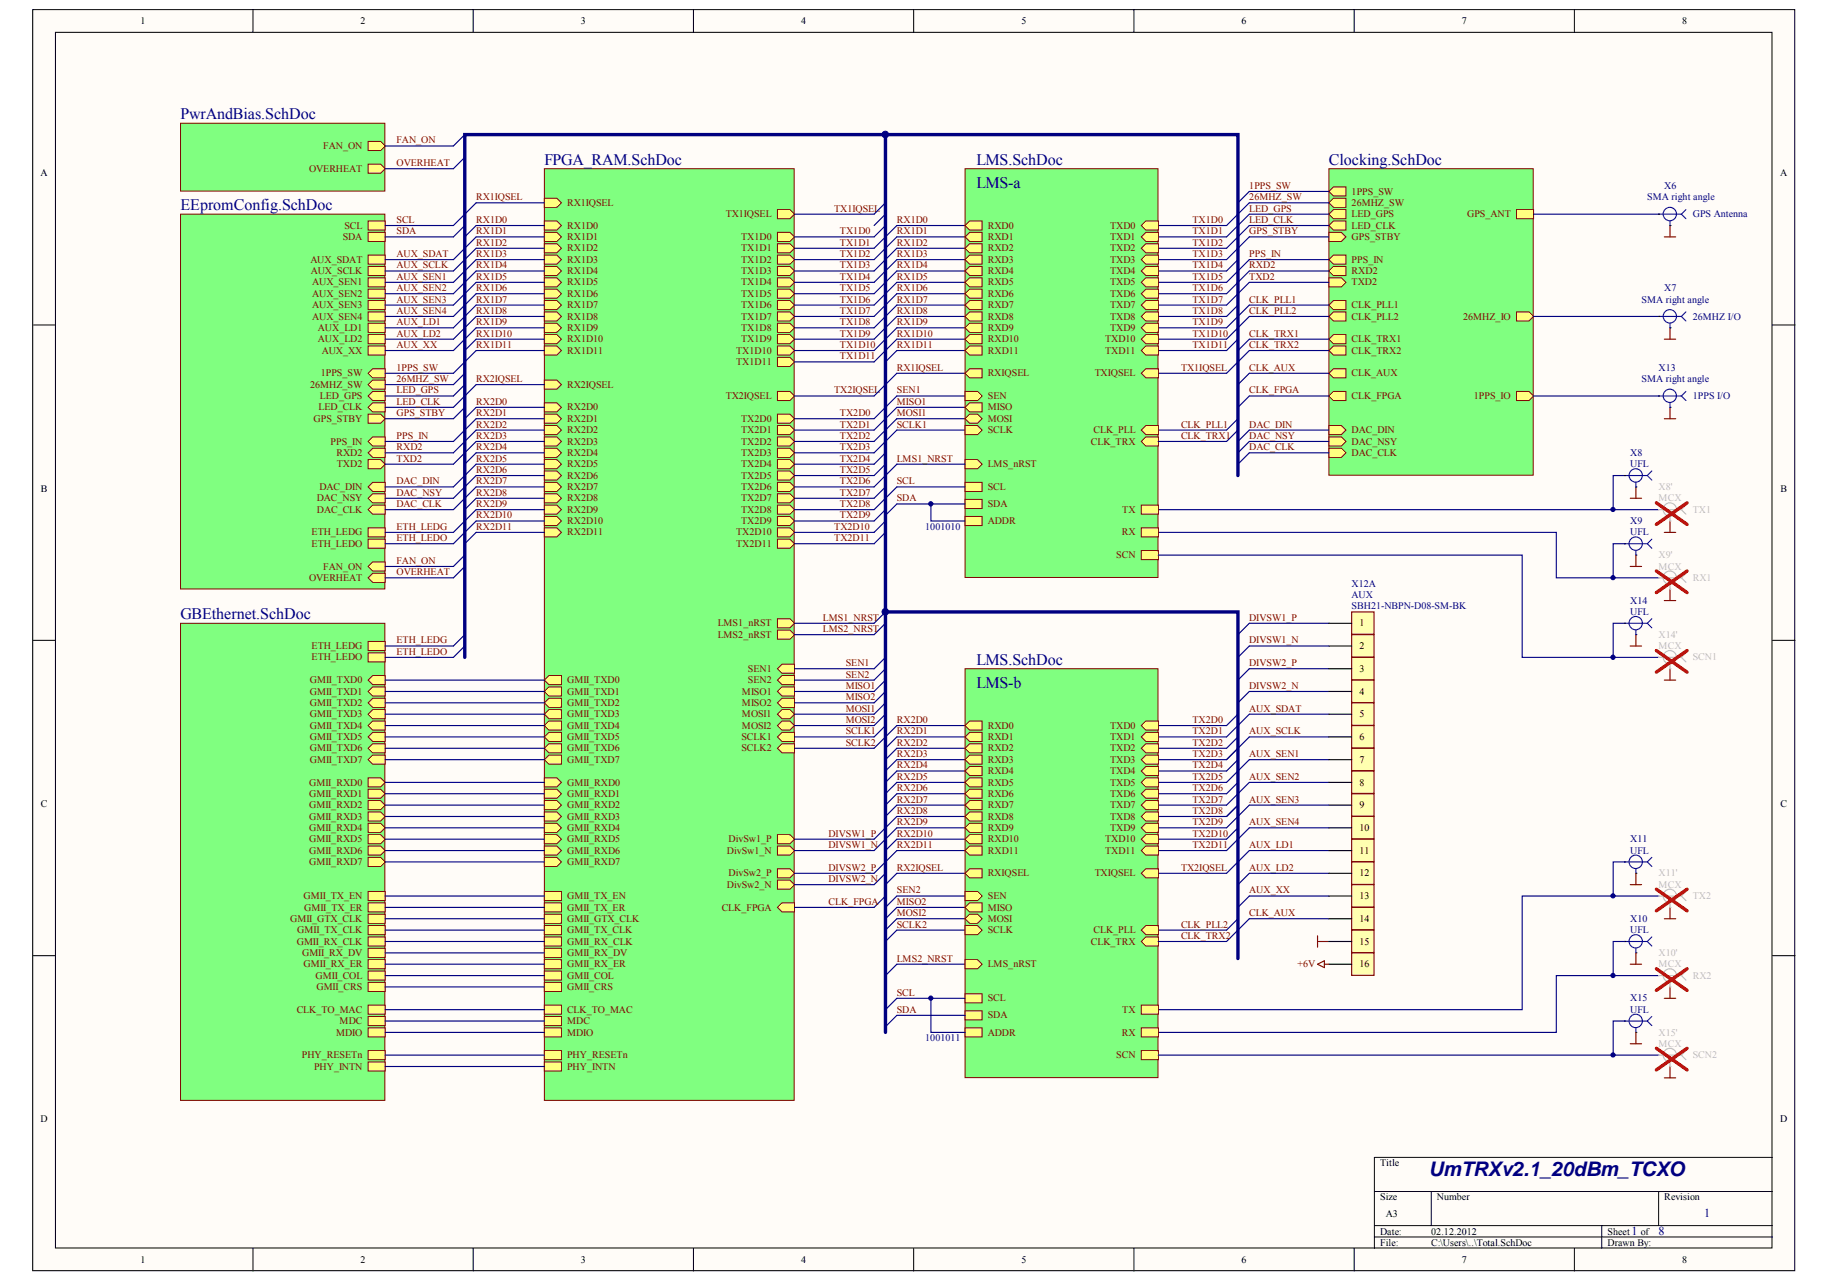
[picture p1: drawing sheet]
<svg xmlns="http://www.w3.org/2000/svg" width="291mm" height="204mm" viewBox="0 0 291 204" stroke-linecap="round" stroke-linejoin="round" font-family="sans-serif">
<defs><g id="words">
<text font-size="3.2" fill="#000080" x="227" y="186.8">UmTRXv2.1_20dBm_TCXO</text>
<g font-size="2.5" fill="#000080">
<text x="28.7" y="19">PwrAndBias.SchDoc</text>
<text x="86.5" y="26.2">FPGA_RAM.SchDoc</text>
<text x="155.1" y="29.8">LMS-a</text>
<text x="155.1" y="26.2">LMS.SchDoc</text>
<text x="211.1" y="26.2">Clocking.SchDoc</text>
<text x="28.7" y="33.4">EEpromConfig.SchDoc</text>
<text x="28.7" y="98.5">GBEthernet.SchDoc</text>
<text x="155.1" y="105.7">LMS.SchDoc</text>
<text x="155.1" y="109.3">LMS-b</text>
</g>
<g font-size="1.9" fill="#000080">
<text x="259.2" y="196.3">1</text>
<text x="263.5" y="196.3">8</text>
<text x="270.7" y="193.5">1</text>
</g>
<g font-size="1.6">
<text x="22.3" y="3.8">1</text>
<text x="57.3" y="3.8">2</text>
<text x="92.3" y="3.8">3</text>
<text x="127.3" y="3.8">4</text>
<text x="162.3" y="3.8">5</text>
<text x="197.2" y="3.8">6</text>
<text x="232.2" y="3.8">7</text>
<text x="267.2" y="3.8">8</text>
<text x="6.5" y="28">A</text>
<text x="282.8" y="28">A</text>
<text x="6.5" y="78.1">B</text>
<text x="282.8" y="78.1">B</text>
<text x="216" y="99.6">1</text>
<text x="216" y="103.2">2</text>
<text x="216" y="106.8">3</text>
<text x="216" y="110.4">4</text>
<text x="216" y="114">5</text>
<text x="216" y="117.6">6</text>
<text x="216" y="121.2">7</text>
<text x="216" y="124.8">8</text>
<text x="6.5" y="128.2">C</text>
<text x="216" y="128.5">9</text>
<text x="282.8" y="128.2">C</text>
<text x="216" y="132.1">10</text>
<text x="216" y="135.7">11</text>
<text x="216" y="139.3">12</text>
<text x="216" y="142.9">13</text>
<text x="216" y="146.5">14</text>
<text x="216" y="150.1">15</text>
<text x="216" y="153.7">16</text>
<text x="6.4" y="178.4">D</text>
<text x="282.8" y="178.4">D</text>
<text x="219.2" y="185.4">Title</text>
<text x="219.2" y="190.8">Size</text>
<text x="228.3" y="190.8">Number</text>
<text x="264.4" y="190.8">Revision</text>
<text x="219.2" y="196.2">Date:</text>
<text x="220.1" y="193.5">A3</text>
<text x="227.4" y="196.2">02.12.2012</text>
<text x="255.4" y="196.2">Sheet</text>
<text x="260.6" y="196.2">of</text>
<text x="22.3" y="200.7">1</text>
<text x="57.3" y="200.7">2</text>
<text x="92.3" y="200.7">3</text>
<text x="127.3" y="200.7">4</text>
<text x="162.3" y="200.7">5</text>
<text x="197.2" y="200.7">6</text>
<text x="219.2" y="198">File:</text>
<text x="227.4" y="198">C:\Users\..\Total.SchDoc</text>
<text x="232.2" y="200.7">7</text>
<text x="255.4" y="198">Drawn By:</text>
<text x="267.2" y="200.7">8</text>
</g>
<g font-size="1.6" fill="#800000">
<text x="51.4" y="23.7">FAN_ON</text>
<text x="63" y="22.8">FAN_ON</text>
<text x="49.1" y="27.3">OVERHEAT</text>
<text x="63" y="26.4">OVERHEAT</text>
<text x="63" y="35.4">SCL</text>
<text x="75.6" y="31.8">RX1IQSEL</text>
<text x="75.6" y="35.4">RX1D0</text>
<text x="90.1" y="32.7">RX1IQSEL</text>
<text x="115.3" y="34.5">TX1IQSEL</text>
<text x="132.5" y="33.6">TX1IQSEL</text>
<text x="142.5" y="35.4">RX1D0</text>
<text x="189.4" y="35.4">TX1D0</text>
<text x="198.5" y="30">1PPS_SW</text>
<text x="198.5" y="31.8">26MHZ_SW</text>
<text x="198.5" y="33.6">LED_GPS</text>
<text x="198.5" y="35.4">LED_CLK</text>
<text x="214.7" y="30.9">1PPS_SW</text>
<text x="214.7" y="32.7">26MHZ_SW</text>
<text x="214.7" y="34.5">LED_GPS</text>
<text x="233.1" y="34.5">GPS_ANT</text>
<text x="49.3" y="41.8">AUX_SDAT</text>
<text x="54.5" y="38.1">SDA</text>
<text x="54.7" y="36.3">SCL</text>
<text x="63" y="40.9">AUX_SDAT</text>
<text x="63" y="37.2">SDA</text>
<text x="75.6" y="37.2">RX1D1</text>
<text x="75.6" y="39">RX1D2</text>
<text x="75.6" y="40.9">RX1D3</text>
<text x="90.1" y="36.3">RX1D0</text>
<text x="90.1" y="38.1">RX1D1</text>
<text x="90.1" y="40">RX1D2</text>
<text x="90.1" y="41.8">RX1D3</text>
<text x="117.7" y="38.1">TX1D0</text>
<text x="117.7" y="40">TX1D1</text>
<text x="117.7" y="41.8">TX1D2</text>
<text x="133.4" y="37.2">TX1D0</text>
<text x="133.4" y="39">TX1D1</text>
<text x="133.4" y="40.9">TX1D2</text>
<text x="142.5" y="37.2">RX1D1</text>
<text x="142.5" y="39">RX1D2</text>
<text x="142.5" y="40.9">RX1D3</text>
<text x="156.9" y="36.3">RXD0</text>
<text x="156.9" y="38.1">RXD1</text>
<text x="156.9" y="40">RXD2</text>
<text x="156.9" y="41.8">RXD3</text>
<text x="176.3" y="36.3">TXD0</text>
<text x="176.3" y="38.1">TXD1</text>
<text x="176.3" y="40">TXD2</text>
<text x="176.3" y="41.8">TXD3</text>
<text x="189.4" y="37.2">TX1D1</text>
<text x="189.4" y="39">TX1D2</text>
<text x="189.4" y="40.9">TX1D3</text>
<text x="198.5" y="40.9">PPS_IN</text>
<text x="198.5" y="37.2">GPS_STBY</text>
<text x="214.7" y="41.8">PPS_IN</text>
<text x="214.7" y="36.3">LED_CLK</text>
<text x="214.7" y="38.1">GPS_STBY</text>
<text x="49.4" y="43.6">AUX_SCLK</text>
<text x="49.6" y="45.4">AUX_SEN1</text>
<text x="49.6" y="47.2">AUX_SEN2</text>
<text x="63" y="42.7">AUX_SCLK</text>
<text x="63" y="44.5">AUX_SEN1</text>
<text x="63" y="46.3">AUX_SEN2</text>
<text x="75.6" y="42.7">RX1D4</text>
<text x="75.6" y="44.5">RX1D5</text>
<text x="75.6" y="46.3">RX1D6</text>
<text x="90.1" y="43.6">RX1D4</text>
<text x="90.1" y="45.4">RX1D5</text>
<text x="90.1" y="47.2">RX1D6</text>
<text x="117.7" y="43.6">TX1D3</text>
<text x="117.7" y="45.4">TX1D4</text>
<text x="117.7" y="47.2">TX1D5</text>
<text x="133.4" y="42.7">TX1D3</text>
<text x="133.4" y="44.5">TX1D4</text>
<text x="133.4" y="46.3">TX1D5</text>
<text x="142.5" y="42.7">RX1D4</text>
<text x="142.5" y="44.5">RX1D5</text>
<text x="142.5" y="46.3">RX1D6</text>
<text x="156.9" y="43.6">RXD4</text>
<text x="156.9" y="45.4">RXD5</text>
<text x="156.9" y="47.2">RXD6</text>
<text x="176.3" y="43.6">TXD4</text>
<text x="176.3" y="45.4">TXD5</text>
<text x="176.3" y="47.2">TXD6</text>
<text x="189.4" y="42.7">TX1D4</text>
<text x="189.4" y="44.5">TX1D5</text>
<text x="189.4" y="46.3">TX1D6</text>
<text x="198.5" y="44.5">TXD2</text>
<text x="198.5" y="42.7">RXD2</text>
<text x="214.7" y="45.4">TXD2</text>
<text x="214.7" y="43.6">RXD2</text>
<text x="49.6" y="49">AUX_SEN3</text>
<text x="49.6" y="50.8">AUX_SEN4</text>
<text x="50.5" y="52.6">AUX_LD1</text>
<text x="63" y="51.7">AUX_LD1</text>
<text x="63" y="53.5">AUX_LD2</text>
<text x="63" y="48.1">AUX_SEN3</text>
<text x="63" y="49.9">AUX_SEN4</text>
<text x="75.6" y="48.1">RX1D7</text>
<text x="75.6" y="49.9">RX1D8</text>
<text x="75.6" y="51.7">RX1D9</text>
<text x="75.6" y="53.5">RX1D10</text>
<text x="90.1" y="49">RX1D7</text>
<text x="90.1" y="50.8">RX1D8</text>
<text x="90.1" y="52.6">RX1D9</text>
<text x="117.7" y="49">TX1D6</text>
<text x="117.7" y="50.8">TX1D7</text>
<text x="117.7" y="52.6">TX1D8</text>
<text x="133.4" y="48.1">TX1D6</text>
<text x="133.4" y="49.9">TX1D7</text>
<text x="133.4" y="51.7">TX1D8</text>
<text x="133.4" y="53.5">TX1D9</text>
<text x="142.5" y="48.1">RX1D7</text>
<text x="142.5" y="49.9">RX1D8</text>
<text x="142.5" y="51.7">RX1D9</text>
<text x="142.5" y="53.5">RX1D10</text>
<text x="156.9" y="49">RXD7</text>
<text x="156.9" y="50.8">RXD8</text>
<text x="156.9" y="52.6">RXD9</text>
<text x="176.3" y="49">TXD7</text>
<text x="176.3" y="50.8">TXD8</text>
<text x="176.3" y="52.6">TXD9</text>
<text x="189.4" y="48.1">TX1D7</text>
<text x="189.4" y="49.9">TX1D8</text>
<text x="189.4" y="51.7">TX1D9</text>
<text x="189.4" y="53.5">TX1D10</text>
<text x="198.5" y="53.5">CLK_TRX1</text>
<text x="198.5" y="48.1">CLK_PLL1</text>
<text x="198.5" y="49.9">CLK_PLL2</text>
<text x="214.7" y="49">CLK_PLL1</text>
<text x="214.7" y="50.8">CLK_PLL2</text>
<text x="232.4" y="50.8">26MHZ_IO</text>
<text x="50.5" y="54.4">AUX_LD2</text>
<text x="51" y="59.8">1PPS_SW</text>
<text x="51.1" y="56.2">AUX_XX</text>
<text x="63" y="55.3">AUX_XX</text>
<text x="63" y="58.9">1PPS_SW</text>
<text x="75.6" y="55.3">RX1D11</text>
<text x="90.1" y="54.4">RX1D10</text>
<text x="90.1" y="56.2">RX1D11</text>
<text x="117" y="56.2">TX1D10</text>
<text x="117" y="58">TX1D11</text>
<text x="117.7" y="54.4">TX1D9</text>
<text x="133.4" y="55.3">TX1D10</text>
<text x="133.4" y="57.1">TX1D11</text>
<text x="142.5" y="55.3">RX1D11</text>
<text x="142.5" y="58.9">RX1IQSEL</text>
<text x="156.9" y="59.8">RXIQSEL</text>
<text x="156.9" y="54.4">RXD10</text>
<text x="156.9" y="56.2">RXD11</text>
<text x="173.9" y="59.8">TXIQSEL</text>
<text x="175.6" y="54.4">TXD10</text>
<text x="175.6" y="56.2">TXD11</text>
<text x="187.6" y="58.9">TX1IQSEL</text>
<text x="189.4" y="55.3">TX1D11</text>
<text x="198.5" y="55.3">CLK_TRX2</text>
<text x="198.5" y="58.9">CLK_AUX</text>
<text x="214.7" y="54.4">CLK_TRX1</text>
<text x="214.7" y="59.8">CLK_AUX</text>
<text x="214.7" y="56.2">CLK_TRX2</text>
<text x="49.3" y="61.6">26MHZ_SW</text>
<text x="50.6" y="65.2">LED_CLK</text>
<text x="50.8" y="63.4">LED_GPS</text>
<text x="63" y="60.7">26MHZ_SW</text>
<text x="63" y="62.5">LED_GPS</text>
<text x="63" y="64.3">LED_CLK</text>
<text x="75.6" y="60.7">RX2IQSEL</text>
<text x="75.6" y="64.3">RX2D0</text>
<text x="90.1" y="61.6">RX2IQSEL</text>
<text x="90.1" y="65.2">RX2D0</text>
<text x="115.3" y="63.4">TX2IQSEL</text>
<text x="132.5" y="62.5">TX2IQSEL</text>
<text x="142.5" y="62.5">SEN1</text>
<text x="142.5" y="64.3">MISO1</text>
<text x="156.9" y="63.4">SEN</text>
<text x="156.9" y="65.2">MISO</text>
<text x="198.5" y="62.5">CLK_FPGA</text>
<text x="214.7" y="63.4">CLK_FPGA</text>
<text x="234.1" y="63.4">1PPS_IO</text>
<text x="49.8" y="67">GPS_STBY</text>
<text x="52.5" y="70.7">PPS_IN</text>
<text x="63" y="69.8">PPS_IN</text>
<text x="63" y="71.6">RXD2</text>
<text x="63" y="66.1">GPS_STBY</text>
<text x="75.6" y="66.1">RX2D1</text>
<text x="75.6" y="67.9">RX2D2</text>
<text x="75.6" y="69.8">RX2D3</text>
<text x="75.6" y="71.6">RX2D4</text>
<text x="90.1" y="67">RX2D1</text>
<text x="90.1" y="68.8">RX2D2</text>
<text x="90.1" y="70.7">RX2D3</text>
<text x="117.7" y="67">TX2D0</text>
<text x="117.7" y="68.8">TX2D1</text>
<text x="117.7" y="70.7">TX2D2</text>
<text x="133.4" y="66.1">TX2D0</text>
<text x="133.4" y="67.9">TX2D1</text>
<text x="133.4" y="69.8">TX2D2</text>
<text x="133.4" y="71.6">TX2D3</text>
<text x="142.5" y="66.1">MOSI1</text>
<text x="142.5" y="67.9">SCLK1</text>
<text x="156.9" y="67">MOSI</text>
<text x="156.9" y="68.8">SCLK</text>
<text x="173.3" y="70.7">CLK_TRX</text>
<text x="173.7" y="68.8">CLK_PLL</text>
<text x="187.6" y="67.9">CLK_PLL1</text>
<text x="187.6" y="69.8">CLK_TRX1</text>
<text x="198.5" y="67.9">DAC_DIN</text>
<text x="198.5" y="69.8">DAC_NSY</text>
<text x="198.5" y="71.6">DAC_CLK</text>
<text x="214.7" y="68.8">DAC_DIN</text>
<text x="214.7" y="70.7">DAC_NSY</text>
<text x="50.7" y="77.9">DAC_DIN</text>
<text x="53.4" y="72.5">RXD2</text>
<text x="53.5" y="74.3">TXD2</text>
<text x="63" y="77">DAC_DIN</text>
<text x="63" y="73.4">TXD2</text>
<text x="75.6" y="73.4">RX2D5</text>
<text x="75.6" y="75.2">RX2D6</text>
<text x="75.6" y="77">RX2D7</text>
<text x="90.1" y="72.5">RX2D4</text>
<text x="90.1" y="74.3">RX2D5</text>
<text x="90.1" y="76.1">RX2D6</text>
<text x="90.1" y="77.9">RX2D7</text>
<text x="117.7" y="72.5">TX2D3</text>
<text x="117.7" y="74.3">TX2D4</text>
<text x="117.7" y="76.1">TX2D5</text>
<text x="117.7" y="77.9">TX2D6</text>
<text x="133.4" y="73.4">TX2D4</text>
<text x="133.4" y="75.2">TX2D5</text>
<text x="133.4" y="77">TX2D6</text>
<text x="142.5" y="73.4">LMS1_NRST</text>
<text x="142.5" y="77">SCL</text>
<text x="156.9" y="74.3">LMS_nRST</text>
<text x="156.9" y="77.9">SCL</text>
<text x="214.7" y="72.5">DAC_CLK</text>
<text x="50.3" y="79.7">DAC_NSY</text>
<text x="50.4" y="81.5">DAC_CLK</text>
<text x="63" y="78.8">DAC_NSY</text>
<text x="63" y="80.6">DAC_CLK</text>
<text x="75.6" y="78.8">RX2D8</text>
<text x="75.6" y="80.6">RX2D9</text>
<text x="75.6" y="82.4">RX2D10</text>
<text x="90.1" y="79.7">RX2D8</text>
<text x="90.1" y="81.5">RX2D9</text>
<text x="90.1" y="83.3">RX2D10</text>
<text x="117.7" y="79.7">TX2D7</text>
<text x="117.7" y="81.5">TX2D8</text>
<text x="117.7" y="83.3">TX2D9</text>
<text x="133.4" y="78.8">TX2D7</text>
<text x="133.4" y="80.6">TX2D8</text>
<text x="133.4" y="82.4">TX2D9</text>
<text x="142.5" y="79.7">SDA</text>
<text x="156.9" y="80.6">SDA</text>
<text x="156.9" y="83.3">ADDR</text>
<text x="178.3" y="81.5">TX</text>
<text x="49.5" y="85.1">ETH_LEDG</text>
<text x="49.5" y="86.9">ETH_LEDO</text>
<text x="63" y="84.2">ETH_LEDG</text>
<text x="63" y="86">ETH_LEDO</text>
<text x="63" y="89.6">FAN_ON</text>
<text x="75.6" y="84.2">RX2D11</text>
<text x="90.1" y="85.1">RX2D11</text>
<text x="117" y="85.1">TX2D10</text>
<text x="117" y="86.9">TX2D11</text>
<text x="132.5" y="84.2">TX2D10</text>
<text x="132.5" y="86">TX2D11</text>
<text x="177.3" y="88.7">SCN</text>
<text x="178.2" y="85.1">RX</text>
<text x="49.1" y="92.3">OVERHEAT</text>
<text x="51.4" y="90.5">FAN_ON</text>
<text x="63" y="91.4">OVERHEAT</text>
<text x="114" y="99.6">LMS1_nRST</text>
<text x="114" y="101.4">LMS2_nRST</text>
<text x="130.7" y="98.6">LMS1_NRST</text>
<text x="130.7" y="100.5">LMS2_NRST</text>
<text x="198.5" y="98.6">DIVSW1_P</text>
<text x="49.5" y="103.2">ETH_LEDG</text>
<text x="49.5" y="105">ETH_LEDO</text>
<text x="63" y="102.3">ETH_LEDG</text>
<text x="63" y="104.1">ETH_LEDO</text>
<text x="118.8" y="106.8">SEN1</text>
<text x="134.3" y="105.9">SEN1</text>
<text x="134.3" y="107.7">SEN2</text>
<text x="198.5" y="102.3">DIVSW1_N</text>
<text x="198.5" y="105.9">DIVSW2_P</text>
<text x="49.2" y="108.6">GMII_TXD0</text>
<text x="49.2" y="110.4">GMII_TXD1</text>
<text x="49.2" y="112.2">GMII_TXD2</text>
<text x="90.1" y="108.6">GMII_TXD0</text>
<text x="90.1" y="110.4">GMII_TXD1</text>
<text x="90.1" y="112.2">GMII_TXD2</text>
<text x="117.9" y="110.4">MISO1</text>
<text x="117.9" y="112.2">MISO2</text>
<text x="118.8" y="108.6">SEN2</text>
<text x="134.3" y="109.5">MISO1</text>
<text x="134.3" y="113.1">MOSI1</text>
<text x="134.3" y="111.3">MISO2</text>
<text x="198.5" y="109.5">DIVSW2_N</text>
<text x="198.5" y="113.1">AUX_SDAT</text>
<text x="49.2" y="114">GMII_TXD3</text>
<text x="49.2" y="115.8">GMII_TXD4</text>
<text x="49.2" y="117.6">GMII_TXD5</text>
<text x="49.2" y="119.4">GMII_TXD6</text>
<text x="90.1" y="114">GMII_TXD3</text>
<text x="90.1" y="115.8">GMII_TXD4</text>
<text x="90.1" y="117.6">GMII_TXD5</text>
<text x="90.1" y="119.4">GMII_TXD6</text>
<text x="117.8" y="117.6">SCLK1</text>
<text x="117.8" y="119.4">SCLK2</text>
<text x="117.9" y="114">MOSI1</text>
<text x="117.9" y="115.8">MOSI2</text>
<text x="134.3" y="116.7">SCLK1</text>
<text x="134.3" y="118.5">SCLK2</text>
<text x="134.3" y="114.9">MOSI2</text>
<text x="142.5" y="114.9">RX2D0</text>
<text x="142.5" y="116.7">RX2D1</text>
<text x="142.5" y="118.5">RX2D2</text>
<text x="156.9" y="115.8">RXD0</text>
<text x="156.9" y="117.6">RXD1</text>
<text x="156.9" y="119.4">RXD2</text>
<text x="176.3" y="115.8">TXD0</text>
<text x="176.3" y="117.6">TXD1</text>
<text x="176.3" y="119.4">TXD2</text>
<text x="189.4" y="114.9">TX2D0</text>
<text x="189.4" y="116.7">TX2D1</text>
<text x="189.4" y="118.5">TX2D2</text>
<text x="198.5" y="116.7">AUX_SCLK</text>
<text x="49.1" y="124.8">GMII_RXD0</text>
<text x="49.2" y="121.2">GMII_TXD7</text>
<text x="90.1" y="121.2">GMII_TXD7</text>
<text x="90.1" y="124.8">GMII_RXD0</text>
<text x="142.5" y="120.3">RX2D3</text>
<text x="142.5" y="122.1">RX2D4</text>
<text x="142.5" y="123.9">RX2D5</text>
<text x="142.5" y="125.7">RX2D6</text>
<text x="156.9" y="121.2">RXD3</text>
<text x="156.9" y="123">RXD4</text>
<text x="156.9" y="124.8">RXD5</text>
<text x="176.3" y="121.2">TXD3</text>
<text x="176.3" y="123">TXD4</text>
<text x="176.3" y="124.8">TXD5</text>
<text x="189.4" y="120.3">TX2D3</text>
<text x="189.4" y="122.1">TX2D4</text>
<text x="189.4" y="123.9">TX2D5</text>
<text x="189.4" y="125.7">TX2D6</text>
<text x="198.5" y="120.3">AUX_SEN1</text>
<text x="198.5" y="123.9">AUX_SEN2</text>
<text x="49.1" y="126.6">GMII_RXD1</text>
<text x="49.1" y="128.5">GMII_RXD2</text>
<text x="49.1" y="130.3">GMII_RXD3</text>
<text x="90.1" y="126.6">GMII_RXD1</text>
<text x="90.1" y="128.5">GMII_RXD2</text>
<text x="90.1" y="130.3">GMII_RXD3</text>
<text x="142.5" y="127.5">RX2D7</text>
<text x="142.5" y="129.4">RX2D8</text>
<text x="142.5" y="131.2">RX2D9</text>
<text x="156.9" y="126.6">RXD6</text>
<text x="156.9" y="128.5">RXD7</text>
<text x="156.9" y="130.3">RXD8</text>
<text x="176.3" y="126.6">TXD6</text>
<text x="176.3" y="128.5">TXD7</text>
<text x="176.3" y="130.3">TXD8</text>
<text x="189.4" y="127.5">TX2D7</text>
<text x="189.4" y="129.4">TX2D8</text>
<text x="189.4" y="131.2">TX2D9</text>
<text x="198.5" y="127.5">AUX_SEN3</text>
<text x="198.5" y="131.2">AUX_SEN4</text>
<text x="49.1" y="132.1">GMII_RXD4</text>
<text x="49.1" y="133.9">GMII_RXD5</text>
<text x="49.1" y="135.7">GMII_RXD6</text>
<text x="49.1" y="137.5">GMII_RXD7</text>
<text x="90.1" y="132.1">GMII_RXD4</text>
<text x="90.1" y="133.9">GMII_RXD5</text>
<text x="90.1" y="135.7">GMII_RXD6</text>
<text x="90.1" y="137.5">GMII_RXD7</text>
<text x="115.5" y="135.7">DivSw1_N</text>
<text x="115.7" y="133.9">DivSw1_P</text>
<text x="131.6" y="134.8">DIVSW1_N</text>
<text x="131.6" y="133">DIVSW1_P</text>
<text x="142.5" y="133">RX2D10</text>
<text x="142.5" y="134.8">RX2D11</text>
<text x="156.9" y="132.1">RXD9</text>
<text x="156.9" y="133.9">RXD10</text>
<text x="156.9" y="135.7">RXD11</text>
<text x="175.6" y="133.9">TXD10</text>
<text x="175.6" y="135.7">TXD11</text>
<text x="176.3" y="132.1">TXD9</text>
<text x="189.4" y="133">TX2D10</text>
<text x="189.4" y="134.8">TX2D11</text>
<text x="198.5" y="134.8">AUX_LD1</text>
<text x="48.2" y="142.9">GMII_TX_EN</text>
<text x="90.1" y="142.9">GMII_TX_EN</text>
<text x="115.5" y="141.1">DivSw2_N</text>
<text x="115.7" y="139.3">DivSw2_P</text>
<text x="131.6" y="138.4">DIVSW2_P</text>
<text x="131.6" y="140.2">DIVSW2_N</text>
<text x="131.6" y="143.8">CLK_FPGA</text>
<text x="142.5" y="138.4">RX2IQSEL</text>
<text x="142.5" y="143.8">MISO2</text>
<text x="142.5" y="142">SEN2</text>
<text x="156.9" y="139.3">RXIQSEL</text>
<text x="156.9" y="142.9">SEN</text>
<text x="173.9" y="139.3">TXIQSEL</text>
<text x="187.6" y="138.4">TX2IQSEL</text>
<text x="198.5" y="138.4">AUX_LD2</text>
<text x="198.5" y="142">AUX_XX</text>
<text x="46.1" y="146.5">GMII_GTX_CLK</text>
<text x="47.2" y="148.3">GMII_TX_CLK</text>
<text x="48.3" y="144.7">GMII_TX_ER</text>
<text x="90.1" y="144.7">GMII_TX_ER</text>
<text x="90.1" y="146.5">GMII_GTX_CLK</text>
<text x="90.1" y="148.3">GMII_TX_CLK</text>
<text x="114.7" y="144.7">CLK_FPGA</text>
<text x="142.5" y="145.6">MOSI2</text>
<text x="142.5" y="147.4">SCLK2</text>
<text x="156.9" y="144.7">MISO</text>
<text x="156.9" y="146.5">MOSI</text>
<text x="156.9" y="148.3">SCLK</text>
<text x="173.7" y="148.3">CLK_PLL</text>
<text x="187.6" y="147.4">CLK_PLL2</text>
<text x="187.6" y="149.2">CLK_TRX2</text>
<text x="198.5" y="145.6">CLK_AUX</text>
<text x="47.1" y="150.1">GMII_RX_CLK</text>
<text x="48" y="151.9">GMII_RX_DV</text>
<text x="48.2" y="153.7">GMII_RX_ER</text>
<text x="50.1" y="155.5">GMII_COL</text>
<text x="90.1" y="150.1">GMII_RX_CLK</text>
<text x="90.1" y="151.9">GMII_RX_DV</text>
<text x="90.1" y="153.7">GMII_RX_ER</text>
<text x="90.1" y="155.5">GMII_COL</text>
<text x="142.5" y="152.8">LMS2_NRST</text>
<text x="156.9" y="153.7">LMS_nRST</text>
<text x="173.3" y="150.1">CLK_TRX</text>
<text x="206.1" y="153.7">+6V</text>
<text x="47.1" y="161">CLK_TO_MAC</text>
<text x="50.3" y="157.3">GMII_CRS</text>
<text x="90.1" y="161">CLK_TO_MAC</text>
<text x="90.1" y="157.3">GMII_CRS</text>
<text x="142.5" y="158.3">SCL</text>
<text x="142.5" y="161">SDA</text>
<text x="156.9" y="159.2">SCL</text>
<text x="156.9" y="161.9">SDA</text>
<text x="178.3" y="161">TX</text>
<text x="53.4" y="164.6">MDIO</text>
<text x="53.9" y="162.8">MDC</text>
<text x="90.1" y="164.6">MDIO</text>
<text x="90.1" y="162.8">MDC</text>
<text x="156.9" y="164.6">ADDR</text>
<text x="178.2" y="164.6">RX</text>
<text x="48" y="168.2">PHY_RESETn</text>
<text x="49.9" y="170">PHY_INTN</text>
<text x="90.1" y="170">PHY_INTN</text>
<text x="90.1" y="168.2">PHY_RESETn</text>
<text x="177.3" y="168.2">SCN</text>
</g>
<g font-size="1.6" fill="#000080">
<text x="261.7" y="31.8">SMA right angle</text>
<text x="264.4" y="30">X6</text>
<text x="268.9" y="34.5">GPS Antenna</text>
<text x="264.4" y="46.3">X7</text>
<text x="260.8" y="48.1">SMA right angle</text>
<text x="268.9" y="50.8">26MHZ I/O</text>
<text x="263.5" y="58.9">X13</text>
<text x="260.8" y="60.7">SMA right angle</text>
<text x="268.9" y="63.4">1PPS I/O</text>
<text x="259" y="72.5">X8</text>
<text x="259" y="74.3">UFL</text>
<text x="259" y="83.3">X9</text>
<text x="147" y="84.2">1001010</text>
<text x="259" y="85.1">UFL</text>
<text x="214.7" y="95">AUX</text>
<text x="214.7" y="93.2">X12A</text>
<text x="259" y="95.9">X14</text>
<text x="214.7" y="96.8">SBH21-NBPN-D08-SM-BK</text>
<text x="259" y="97.7">UFL</text>
<text x="259" y="133.9">X11</text>
<text x="259" y="135.7">UFL</text>
<text x="259" y="146.5">X10</text>
<text x="259" y="148.3">UFL</text>
<text x="259" y="159.2">X15</text>
<text x="259" y="161">UFL</text>
<text x="147" y="165.5">1001011</text>
</g>
<g font-size="1.6" fill="#bfbebc">
<text x="263.5" y="77.9">X8'</text>
<text x="263.5" y="79.7">MCX</text>
<text x="268.9" y="81.5">TX1</text>
<text x="263.5" y="88.7">X9'</text>
<text x="263.5" y="90.5">MCX</text>
<text x="268.9" y="92.3">RX1</text>
<text x="263.5" y="101.4">X14'</text>
<text x="263.5" y="103.2">MCX</text>
<text x="268.9" y="105">SCN1</text>
<text x="263.5" y="139.3">X11'</text>
<text x="263.5" y="141.1">MCX</text>
<text x="268.9" y="142.9">TX2</text>
<text x="263.5" y="151.9">X10'</text>
<text x="263.5" y="153.7">MCX</text>
<text x="268.9" y="155.5">RX2</text>
<text x="263.5" y="164.6">X15'</text>
<text x="263.5" y="166.4">MCX</text>
<text x="268.9" y="168.2">SCN2</text>
</g>
</g></defs>
<g fill="#fffcf8" stroke="#000" stroke-width=".16">
<path d="M5.2 1.5h279.9v200.5h-279.9z"/>
<path d="M8.8 5.1h272.7v193.2h-272.7z"/>
</g>
<g fill="none" stroke="#000" stroke-width=".16">
<path d="M40.2 1.5v3.6M75.2 1.5v3.6M110.2 1.5v3.6M145.1 1.5v3.6M180.1 1.5v3.6M215.1 1.5v3.6M250.1 1.5v3.6M5.2 51.6h3.6M281.6 51.6h3.6M5.2 101.8h3.6M281.6 101.8h3.6M5.2 151.9h3.6"/>
<path d="M281.6 151.9h3.6M40.2 198.4v3.6M75.2 198.4v3.6M110.2 198.4v3.6M145.1 198.4v3.6M180.1 198.4v3.6M215.1 198.4v3.6M218.3 189.4h63.3M218.3 194.8h63.3M218.3 196.6h63.3M227.4 189.4v5.4M250.1 198.4v3.6"/>
<path d="M254.5 194.8v3.6M263.5 189.4v5.4M281.6 183.9h-63.3v14.5"/>
</g>
<path d="M28.7 19.6h32.4v10.8h-32.4z" fill="#80ff80" stroke="#800000" stroke-width=".16"/>
<g fill="#ffff80" stroke="#800000" stroke-width=".16">
<path d="M58.5 22.5h2l.7 .7-.7 .7h-2z" fill-rule="evenodd"/>
<path d="M58.5 26.1h2l.7 .7-.7 .7h-2z" fill-rule="evenodd"/>
</g>
<path d="M86.5 26.8h39.7v148.1h-39.7z" fill="#80ff80" stroke="#800000" stroke-width=".16"/>
<g fill="#ffff80" stroke="#800000" stroke-width=".16">
<path d="M123.5 132.7h2l.7 .7-.7 .7h-2z" fill-rule="evenodd"/>
<path d="M123.5 134.5h2l.7 .7-.7 .7h-2z" fill-rule="evenodd"/>
<path d="M123.5 33.3h2l.7 .7-.7 .8h-2z" fill-rule="evenodd"/>
<path d="M123.5 62.2h2l.7 .7-.7 .8h-2z" fill-rule="evenodd"/>
<path d="M86.5 31.5h2l.7 .7-.7 .8h-2z" fill-rule="evenodd"/>
<path d="M86.5 60.4h2l.7 .7-.7 .8h-2z" fill-rule="evenodd"/>
<path d="M123.5 106.3l.7-.7h2v1.4h-2z" fill-rule="evenodd"/>
<path d="M123.5 108.1l.7-.7h2v1.4h-2z" fill-rule="evenodd"/>
<path d="M123.5 109.9l.7-.7h2v1.4h-2z" fill-rule="evenodd"/>
<path d="M123.5 113.5l.7-.7h1.3l.7 .7-.7 .7h-1.3z" fill-rule="evenodd"/>
<path d="M123.5 117.1l.7-.7h2v1.4h-2z" fill-rule="evenodd"/>
<path d="M123.5 138.1h2l.7 .7-.7 .7h-2z" fill-rule="evenodd"/>
<path d="M123.5 139.9h2l.7 .7-.7 .7h-2z" fill-rule="evenodd"/>
<path d="M123.5 144.2l.7-.7h2v1.4h-2z" fill-rule="evenodd"/>
<path d="M86.5 159.7h2.7v1.5h-2.7z" fill-rule="evenodd"/>
<path d="M86.5 141.7h2.7v1.4h-2.7z" fill-rule="evenodd"/>
<path d="M86.5 143.5h2.7v1.4h-2.7z" fill-rule="evenodd"/>
<path d="M86.5 145.3h2.7v1.4h-2.7z" fill-rule="evenodd"/>
<path d="M86.5 147.1h2.7v1.4h-2.7z" fill-rule="evenodd"/>
<path d="M86.5 148.9h2.7v1.5h-2.7z" fill-rule="evenodd"/>
<path d="M86.5 150.7h2.7v1.5h-2.7z" fill-rule="evenodd"/>
<path d="M86.5 152.5h2.7v1.5h-2.7z" fill-rule="evenodd"/>
<path d="M86.5 154.3h2.7v1.5h-2.7z" fill-rule="evenodd"/>
<path d="M86.5 156.1h2.7v1.5h-2.7z" fill-rule="evenodd"/>
<path d="M86.5 163.4h2.7v1.4h-2.7z" fill-rule="evenodd"/>
<path d="M86.5 161.6h2.7v1.4h-2.7z" fill-rule="evenodd"/>
<path d="M86.5 168.8h2.7v1.4h-2.7z" fill-rule="evenodd"/>
<path d="M86.5 167h2.7v1.4h-2.7z" fill-rule="evenodd"/>
<path d="M123.5 111.7l.7-.7h2v1.4h-2z" fill-rule="evenodd"/>
<path d="M123.5 115.3l.7-.7h1.3l.7 .7-.7 .7h-1.3z" fill-rule="evenodd"/>
<path d="M123.5 118.9l.7-.7h2v1.4h-2z" fill-rule="evenodd"/>
<path d="M123.5 98.3h2l.7 .8-.7 .7h-2z" fill-rule="evenodd"/>
<path d="M123.5 100.1h2l.7 .8-.7 .7h-2z" fill-rule="evenodd"/>
<path d="M123.5 36.9h2l.7 .7-.7 .8h-2z" fill-rule="evenodd"/>
<path d="M123.5 38.7h2l.7 .8-.7 .7h-2z" fill-rule="evenodd"/>
<path d="M123.5 40.5h2l.7 .8-.7 .7h-2z" fill-rule="evenodd"/>
<path d="M123.5 42.3h2l.7 .8-.7 .7h-2z" fill-rule="evenodd"/>
<path d="M123.5 44.2h2l.7 .7-.7 .7h-2z" fill-rule="evenodd"/>
<path d="M123.5 46h2l.7 .7-.7 .7h-2z" fill-rule="evenodd"/>
<path d="M123.5 47.8h2l.7 .7-.7 .7h-2z" fill-rule="evenodd"/>
<path d="M123.5 49.6h2l.7 .7-.7 .7h-2z" fill-rule="evenodd"/>
<path d="M123.5 51.4h2l.7 .7-.7 .7h-2z" fill-rule="evenodd"/>
<path d="M123.5 53.2h2l.7 .7-.7 .7h-2z" fill-rule="evenodd"/>
<path d="M123.5 55h2l.7 .7-.7 .7h-2z" fill-rule="evenodd"/>
<path d="M123.5 56.8h2l.7 .7-.7 .7h-2z" fill-rule="evenodd"/>
<path d="M123.5 65.8h2l.7 .7-.7 .8h-2z" fill-rule="evenodd"/>
<path d="M123.5 67.6h2l.7 .8-.7 .7h-2z" fill-rule="evenodd"/>
<path d="M123.5 69.4h2l.7 .8-.7 .7h-2z" fill-rule="evenodd"/>
<path d="M123.5 71.2h2l.7 .8-.7 .7h-2z" fill-rule="evenodd"/>
<path d="M123.5 73h2l.7 .8-.7 .7h-2z" fill-rule="evenodd"/>
<path d="M123.5 74.9h2l.7 .7-.7 .7h-2z" fill-rule="evenodd"/>
<path d="M123.5 76.7h2l.7 .7-.7 .7h-2z" fill-rule="evenodd"/>
<path d="M123.5 78.5h2l.7 .7-.7 .7h-2z" fill-rule="evenodd"/>
<path d="M123.5 80.3h2l.7 .7-.7 .7h-2z" fill-rule="evenodd"/>
<path d="M123.5 82.1h2l.7 .7-.7 .7h-2z" fill-rule="evenodd"/>
<path d="M123.5 83.9h2l.7 .7-.7 .7h-2z" fill-rule="evenodd"/>
<path d="M123.5 85.7h2l.7 .7-.7 .7h-2z" fill-rule="evenodd"/>
<path d="M86.5 35.1h2l.7 .7-.7 .8h-2z" fill-rule="evenodd"/>
<path d="M86.5 36.9h2l.7 .7-.7 .8h-2z" fill-rule="evenodd"/>
<path d="M86.5 38.7h2l.7 .8-.7 .7h-2z" fill-rule="evenodd"/>
<path d="M86.5 40.5h2l.7 .8-.7 .7h-2z" fill-rule="evenodd"/>
<path d="M86.5 42.3h2l.7 .8-.7 .7h-2z" fill-rule="evenodd"/>
<path d="M86.5 44.2h2l.7 .7-.7 .7h-2z" fill-rule="evenodd"/>
<path d="M86.5 46h2l.7 .7-.7 .7h-2z" fill-rule="evenodd"/>
<path d="M86.5 47.8h2l.7 .7-.7 .7h-2z" fill-rule="evenodd"/>
<path d="M86.5 49.6h2l.7 .7-.7 .7h-2z" fill-rule="evenodd"/>
<path d="M86.5 51.4h2l.7 .7-.7 .7h-2z" fill-rule="evenodd"/>
<path d="M86.5 53.2h2l.7 .7-.7 .7h-2z" fill-rule="evenodd"/>
<path d="M86.5 55h2l.7 .7-.7 .7h-2z" fill-rule="evenodd"/>
<path d="M86.5 64h2l.7 .7-.7 .8h-2z" fill-rule="evenodd"/>
<path d="M86.5 65.8h2l.7 .7-.7 .8h-2z" fill-rule="evenodd"/>
<path d="M86.5 67.6h2l.7 .8-.7 .7h-2z" fill-rule="evenodd"/>
<path d="M86.5 69.4h2l.7 .8-.7 .7h-2z" fill-rule="evenodd"/>
<path d="M86.5 71.2h2l.7 .8-.7 .7h-2z" fill-rule="evenodd"/>
<path d="M86.5 73h2l.7 .8-.7 .7h-2z" fill-rule="evenodd"/>
<path d="M86.5 74.9h2l.7 .7-.7 .7h-2z" fill-rule="evenodd"/>
<path d="M86.5 76.7h2l.7 .7-.7 .7h-2z" fill-rule="evenodd"/>
<path d="M86.5 78.5h2l.7 .7-.7 .7h-2z" fill-rule="evenodd"/>
<path d="M86.5 80.3h2l.7 .7-.7 .7h-2z" fill-rule="evenodd"/>
<path d="M86.5 82.1h2l.7 .7-.7 .7h-2z" fill-rule="evenodd"/>
<path d="M86.5 83.9h2l.7 .7-.7 .7h-2z" fill-rule="evenodd"/>
<path d="M86.5 108.1l.7-.7h2v1.4h-2z" fill-rule="evenodd"/>
<path d="M86.5 109.9l.7-.7h2v1.4h-2z" fill-rule="evenodd"/>
<path d="M86.5 111.7l.7-.7h2v1.4h-2z" fill-rule="evenodd"/>
<path d="M86.5 113.5l.7-.7h2v1.4h-2z" fill-rule="evenodd"/>
<path d="M86.5 115.3l.7-.7h2v1.4h-2z" fill-rule="evenodd"/>
<path d="M86.5 117.1l.7-.7h2v1.4h-2z" fill-rule="evenodd"/>
<path d="M86.5 118.9l.7-.7h2v1.4h-2z" fill-rule="evenodd"/>
<path d="M86.5 120.7l.7-.7h2v1.5h-2z" fill-rule="evenodd"/>
<path d="M86.5 123.6h2l.7 .7-.7 .8h-2z" fill-rule="evenodd"/>
<path d="M86.5 125.4h2l.7 .8-.7 .7h-2z" fill-rule="evenodd"/>
<path d="M86.5 127.2h2l.7 .8-.7 .7h-2z" fill-rule="evenodd"/>
<path d="M86.5 129h2l.7 .8-.7 .7h-2z" fill-rule="evenodd"/>
<path d="M86.5 130.8h2l.7 .8-.7 .7h-2z" fill-rule="evenodd"/>
<path d="M86.5 132.7h2l.7 .7-.7 .7h-2z" fill-rule="evenodd"/>
<path d="M86.5 134.5h2l.7 .7-.7 .7h-2z" fill-rule="evenodd"/>
<path d="M86.5 136.3h2l.7 .7-.7 .7h-2z" fill-rule="evenodd"/>
</g>
<path d="M28.7 99.1h32.4v75.8h-32.4z" fill="#80ff80" stroke="#800000" stroke-width=".16"/>
<g fill="#ffff80" stroke="#800000" stroke-width=".16">
<path d="M58.5 159.7h2.7v1.5h-2.7z" fill-rule="evenodd"/>
<path d="M58.5 143.5h2.7v1.4h-2.7z" fill-rule="evenodd"/>
<path d="M58.5 141.7h2.7v1.4h-2.7z" fill-rule="evenodd"/>
<path d="M58.5 145.3h2.7v1.4h-2.7z" fill-rule="evenodd"/>
<path d="M58.5 148.9h2.7v1.5h-2.7z" fill-rule="evenodd"/>
<path d="M58.5 147.1h2.7v1.4h-2.7z" fill-rule="evenodd"/>
<path d="M58.5 150.7h2.7v1.5h-2.7z" fill-rule="evenodd"/>
<path d="M58.5 152.5h2.7v1.5h-2.7z" fill-rule="evenodd"/>
<path d="M58.5 154.3h2.7v1.5h-2.7z" fill-rule="evenodd"/>
<path d="M58.5 156.1h2.7v1.5h-2.7z" fill-rule="evenodd"/>
<path d="M58.5 161.6h2.7v1.4h-2.7z" fill-rule="evenodd"/>
<path d="M58.5 163.4h2.7v1.4h-2.7z" fill-rule="evenodd"/>
<path d="M58.5 168.8h2.7v1.4h-2.7z" fill-rule="evenodd"/>
<path d="M58.5 167h2.7v1.4h-2.7z" fill-rule="evenodd"/>
<path d="M58.5 101.9h2.7v1.5h-2.7z" fill-rule="evenodd"/>
<path d="M58.5 108.1l.7-.7h2v1.4h-2z" fill-rule="evenodd"/>
<path d="M58.5 109.9l.7-.7h2v1.4h-2z" fill-rule="evenodd"/>
<path d="M58.5 111.7l.7-.7h2v1.4h-2z" fill-rule="evenodd"/>
<path d="M58.5 113.5l.7-.7h2v1.4h-2z" fill-rule="evenodd"/>
<path d="M58.5 115.3l.7-.7h2v1.4h-2z" fill-rule="evenodd"/>
<path d="M58.5 117.1l.7-.7h2v1.4h-2z" fill-rule="evenodd"/>
<path d="M58.5 118.9l.7-.7h2v1.4h-2z" fill-rule="evenodd"/>
<path d="M58.5 120.7l.7-.7h2v1.5h-2z" fill-rule="evenodd"/>
<path d="M58.5 123.6h2l.7 .7-.7 .8h-2z" fill-rule="evenodd"/>
<path d="M58.5 125.4h2l.7 .8-.7 .7h-2z" fill-rule="evenodd"/>
<path d="M58.5 127.2h2l.7 .8-.7 .7h-2z" fill-rule="evenodd"/>
<path d="M58.5 129h2l.7 .8-.7 .7h-2z" fill-rule="evenodd"/>
<path d="M58.5 130.8h2l.7 .8-.7 .7h-2z" fill-rule="evenodd"/>
<path d="M58.5 132.7h2l.7 .7-.7 .7h-2z" fill-rule="evenodd"/>
<path d="M58.5 134.5h2l.7 .7-.7 .7h-2z" fill-rule="evenodd"/>
<path d="M58.5 136.3h2l.7 .7-.7 .7h-2z" fill-rule="evenodd"/>
<path d="M58.5 103.8h2.7v1.4h-2.7z" fill-rule="evenodd"/>
</g>
<path d="M28.7 34h32.4v59.6h-32.4z" fill="#80ff80" stroke="#800000" stroke-width=".16"/>
<g fill="#ffff80" stroke="#800000" stroke-width=".16">
<path d="M58.5 70.2l.7-.8h2v1.5h-2z" fill-rule="evenodd"/>
<path d="M58.5 77.4l.7-.7h2v1.4h-2z" fill-rule="evenodd"/>
<path d="M58.5 79.2l.7-.7h2v1.4h-2z" fill-rule="evenodd"/>
<path d="M58.5 81l.7-.7h2v1.4h-2z" fill-rule="evenodd"/>
<path d="M58.5 73h2l.7 .8-.7 .7h-2z" fill-rule="evenodd"/>
<path d="M58.5 72l.7-.8h2v1.5h-2z" fill-rule="evenodd"/>
<path d="M58.5 83.9h2.7v1.4h-2.7z" fill-rule="evenodd"/>
<path d="M58.5 85.7h2.7v1.4h-2.7z" fill-rule="evenodd"/>
<path d="M58.5 90l.7-.7h2v1.4h-2z" fill-rule="evenodd"/>
<path d="M58.5 91.8l.7-.7h2v1.5h-2z" fill-rule="evenodd"/>
<path d="M58.5 40.5h2.7v1.5h-2.7z" fill-rule="evenodd"/>
<path d="M58.5 42.3h2.7v1.5h-2.7z" fill-rule="evenodd"/>
<path d="M58.5 44.2h2.7v1.4h-2.7z" fill-rule="evenodd"/>
<path d="M58.5 51.4h2.7v1.4h-2.7z" fill-rule="evenodd"/>
<path d="M58.5 55h2.7v1.4h-2.7z" fill-rule="evenodd"/>
<path d="M58.5 46h2.7v1.4h-2.7z" fill-rule="evenodd"/>
<path d="M58.5 53.2h2.7v1.4h-2.7z" fill-rule="evenodd"/>
<path d="M58.5 59.3l.7-.7h2v1.4h-2z" fill-rule="evenodd"/>
<path d="M58.5 61.1l.7-.7h2v1.5h-2z" fill-rule="evenodd"/>
<path d="M58.5 62.9l.7-.7h2v1.5h-2z" fill-rule="evenodd"/>
<path d="M58.5 64.7l.7-.7h2v1.5h-2z" fill-rule="evenodd"/>
<path d="M58.5 47.8h2.7v1.4h-2.7z" fill-rule="evenodd"/>
<path d="M58.5 49.6h2.7v1.4h-2.7z" fill-rule="evenodd"/>
<path d="M58.5 65.8h2l.7 .7-.7 .8h-2z" fill-rule="evenodd"/>
<path d="M58.5 35.1h2.7v1.5h-2.7z" fill-rule="evenodd"/>
<path d="M58.5 36.9h2.7v1.5h-2.7z" fill-rule="evenodd"/>
</g>
<path d="M211.1 26.8h32.5v48.7h-32.5z" fill="#80ff80" stroke="#800000" stroke-width=".16"/>
<g fill="#ffff80" stroke="#800000" stroke-width=".16">
<path d="M211.1 44.2h2l.7 .7-.7 .7h-2z" fill-rule="evenodd"/>
<path d="M240.9 49.6h2l.7 .7-.7 .7h-2z" fill-rule="evenodd"/>
<path d="M211.1 62.9l.7-.7h2v1.5h-2z" fill-rule="evenodd"/>
<path d="M211.1 53.9l.7-.7h2v1.4h-2z" fill-rule="evenodd"/>
<path d="M240.9 33.3h2.7v1.5h-2.7z" fill-rule="evenodd"/>
<path d="M211.1 67.6h2l.7 .8-.7 .7h-2z" fill-rule="evenodd"/>
<path d="M211.1 69.4h2l.7 .8-.7 .7h-2z" fill-rule="evenodd"/>
<path d="M211.1 71.2h2l.7 .8-.7 .7h-2z" fill-rule="evenodd"/>
<path d="M211.1 41.3l.7-.8h2v1.5h-2z" fill-rule="evenodd"/>
<path d="M211.1 43.1l.7-.8h2v1.5h-2z" fill-rule="evenodd"/>
<path d="M211.1 48.5l.7-.7h2v1.4h-2z" fill-rule="evenodd"/>
<path d="M211.1 59.3l.7-.7h2v1.4h-2z" fill-rule="evenodd"/>
<path d="M240.9 62.2h2l.7 .7-.7 .8h-2z" fill-rule="evenodd"/>
<path d="M211.1 50.3l.7-.7h2v1.4h-2z" fill-rule="evenodd"/>
<path d="M211.1 55.7l.7-.7h2v1.4h-2z" fill-rule="evenodd"/>
<path d="M211.1 30.4l.7-.7h2v1.4h-2z" fill-rule="evenodd"/>
<path d="M211.1 32.2l.7-.7h2v1.5h-2z" fill-rule="evenodd"/>
<path d="M211.1 34l.7-.7h2v1.5h-2z" fill-rule="evenodd"/>
<path d="M211.1 35.8l.7-.7h2v1.5h-2z" fill-rule="evenodd"/>
<path d="M211.1 36.9h2l.7 .7-.7 .8h-2z" fill-rule="evenodd"/>
</g>
<g fill="none" stroke="#000080" stroke-width=".18">
<path d="M153.3 35.8h-10.8l-1.8 1.8M153.3 37.6h-10.8l-1.8 1.9M153.3 39.5h-10.8l-1.8 1.8M196.7 34l-1.8 1.8h-10.9M196.7 35.8l-1.8 1.8h-10.9M196.7 37.6l-1.8 1.9h-10.9M196.7 39.5l-1.8 1.8h-10.9M153.3 41.3h-10.8l-1.8 1.8M153.3 43.1h-10.8l-1.8 1.8M153.3 44.9h-10.8l-1.8 1.8M153.3 46.7h-10.8l-1.8 1.8M153.3 48.5h-10.8l-1.8 1.8"/>
<path d="M153.3 50.3h-10.8l-1.8 1.8M153.3 52.1h-10.8l-1.8 1.8M153.3 53.9h-10.8l-1.8 1.8M153.3 55.7h-10.8l-1.8 1.8M153.3 59.3h-10.8l-1.8 1.8M196.7 41.3l-1.8 1.8h-10.9M196.7 43.1l-1.8 1.8h-10.9M196.7 44.9l-1.8 1.8h-10.9M196.7 46.7l-1.8 1.8h-10.9M196.7 48.5l-1.8 1.8h-10.9M196.7 50.3l-1.8 1.8h-10.9M196.7 52.1l-1.8 1.8h-10.9"/>
<path d="M196.7 53.9l-1.8 1.8h-10.9M196.7 57.5l-1.8 1.8h-10.9M211.1 53.9h-12.6l-1.8 1.8M153.3 62.9h-10.8l-1.8 1.8M153.3 64.7h-10.8l-1.8 1.8M153.3 66.5h-10.8l-1.8 1.9M153.3 68.4h-10.8l-1.8 1.8M196.7 66.5l-1.8 1.9h-10.9M198.5 62.9h12.6M198.5 70.2l-1.8 1.8M198.5 72l-1.8 1.8M184 84.6h63.2v7.2h16.3"/>
<path d="M184 81h79.5M198.5 99.1l-1.8 1.8M140.7 104.5l-1.8 1.8h-12.7M140.7 106.3l-1.8 1.8h-12.7M140.7 108.1l-1.8 1.8h-12.7M140.7 109.9l-1.8 1.8h-12.7M140.7 111.7l-1.8 1.8h-12.7M153.3 115.3h-10.8l-1.8 1.8M153.3 117.1h-10.8l-1.8 1.8M153.3 118.9h-10.8l-1.8 1.8M196.7 113.5l-1.8 1.8h-10.9M196.7 117.1l-1.8 1.8h-10.9"/>
<path d="M196.7 118.9l-1.8 1.8h-10.9M198.5 102.7l-1.8 1.8M198.5 106.3l-1.8 1.8M198.5 109.9l-1.8 1.8M140.7 138.8l-1.8 1.8h-12.7M153.3 131.6h-10.8l-3.6 3.6h-12.7M153.3 135.2h-10.8l-3.6 3.6h-12.7M153.3 129.8h-10.8l-3.6 3.6h-12.7M153.3 133.4h-10.8l-1.8 1.8M153.3 138.8h-10.8l-1.8 1.8M153.3 120.7h-10.8l-1.8 1.8M153.3 122.5h-10.8l-1.8 1.8"/>
<path d="M153.3 124.3h-10.8l-1.8 1.9M153.3 126.2h-10.8l-1.8 1.8M153.3 128h-10.8l-1.8 1.8M196.7 133.4l-1.8 1.8h-10.9M196.7 131.6l-1.8 1.8h-10.9M196.7 137l-1.8 1.8h-10.9M196.7 122.5l-1.8 1.8h-10.9M196.7 124.3l-1.8 1.9h-10.9M196.7 126.2l-1.8 1.8h-10.9M196.7 129.8l-1.8 1.8h-10.9M196.7 128l-1.8 1.8M140.7 142.4l-1.8 1.8h-12.7"/>
<path d="M153.3 142.4h-10.8l-1.8 1.8M153.3 144.2h-10.8l-1.8 1.8M153.3 146h-10.8l-1.8 1.8M153.3 147.8h-10.8l-1.8 1.8M196.7 146l-1.8 1.8h-10.9M263.5 142.4h-21.7v18.1h-57.8"/>
</g>
<path d="M140.7 21.4v142.7M196.7 75.6v-54.2h-122.9v83.1" fill="none" stroke="#000080" stroke-width=".54"/>
<path d="M264.4 53.9h1.8M265.3 52.1v1.8M264.4 84.6h1.8M264.4 95.4h1.8M265.3 82.8v1.8M265.3 93.6v1.8M264.4 158.7h1.8M264.4 146h1.8M265.3 144.2v1.8M265.3 156.9v1.8" fill="none" stroke="#800000" stroke-width=".18"/>
<path d="M153.3 26.8h30.7v65h-30.7z" fill="#80ff80" stroke="#800000" stroke-width=".16"/>
<g fill="#ffff80" stroke="#800000" stroke-width=".16">
<path d="M153.3 35.8l.7-.7h2v1.5h-2z" fill-rule="evenodd"/>
<path d="M153.3 59.3l.7-.7h2v1.4h-2z" fill-rule="evenodd"/>
<path d="M153.3 62.2h2l.7 .7-.7 .8h-2z" fill-rule="evenodd"/>
<path d="M153.3 64.7l.7-.7h2v1.5h-2z" fill-rule="evenodd"/>
<path d="M153.3 66.5l.7-.7h1.3l.7 .7-.7 .8h-1.3z" fill-rule="evenodd"/>
<path d="M153.3 67.6h2l.7 .8-.7 .7h-2z" fill-rule="evenodd"/>
<path d="M153.3 37.6l.7-.7h2v1.5h-2z" fill-rule="evenodd"/>
<path d="M153.3 39.5l.7-.8h2v1.5h-2z" fill-rule="evenodd"/>
<path d="M153.3 41.3l.7-.8h2v1.5h-2z" fill-rule="evenodd"/>
<path d="M153.3 43.1l.7-.8h2v1.5h-2z" fill-rule="evenodd"/>
<path d="M153.3 44.9l.7-.7h2v1.4h-2z" fill-rule="evenodd"/>
<path d="M153.3 46.7l.7-.7h2v1.4h-2z" fill-rule="evenodd"/>
<path d="M153.3 48.5l.7-.7h2v1.4h-2z" fill-rule="evenodd"/>
<path d="M153.3 50.3l.7-.7h2v1.4h-2z" fill-rule="evenodd"/>
<path d="M153.3 52.1l.7-.7h2v1.4h-2z" fill-rule="evenodd"/>
<path d="M153.3 53.9l.7-.7h2v1.4h-2z" fill-rule="evenodd"/>
<path d="M153.3 55.7l.7-.7h2v1.4h-2z" fill-rule="evenodd"/>
<path d="M181.3 35.8l.7-.7h2v1.5h-2z" fill-rule="evenodd"/>
<path d="M181.3 59.3l.7-.7h2v1.4h-2z" fill-rule="evenodd"/>
<path d="M181.3 68.4l.7-.8h2v1.5h-2z" fill-rule="evenodd"/>
<path d="M181.3 37.6l.7-.7h2v1.5h-2z" fill-rule="evenodd"/>
<path d="M181.3 39.5l.7-.8h2v1.5h-2z" fill-rule="evenodd"/>
<path d="M181.3 41.3l.7-.8h2v1.5h-2z" fill-rule="evenodd"/>
<path d="M181.3 43.1l.7-.8h2v1.5h-2z" fill-rule="evenodd"/>
<path d="M181.3 44.9l.7-.7h2v1.4h-2z" fill-rule="evenodd"/>
<path d="M181.3 46.7l.7-.7h2v1.4h-2z" fill-rule="evenodd"/>
<path d="M181.3 48.5l.7-.7h2v1.4h-2z" fill-rule="evenodd"/>
<path d="M181.3 50.3l.7-.7h2v1.4h-2z" fill-rule="evenodd"/>
<path d="M181.3 52.1l.7-.7h2v1.4h-2z" fill-rule="evenodd"/>
<path d="M181.3 53.9l.7-.7h2v1.4h-2z" fill-rule="evenodd"/>
<path d="M181.3 55.7l.7-.7h2v1.4h-2z" fill-rule="evenodd"/>
<path d="M181.3 80.3h2.7v1.4h-2.7z" fill-rule="evenodd"/>
<path d="M181.3 83.9h2.7v1.4h-2.7z" fill-rule="evenodd"/>
<path d="M153.3 73h2l.7 .8-.7 .7h-2z" fill-rule="evenodd"/>
<path d="M181.3 87.5h2.7v1.4h-2.7z" fill-rule="evenodd"/>
<path d="M181.3 70.2l.7-.8h2v1.5h-2z" fill-rule="evenodd"/>
<path d="M153.3 76.7h2.7v1.4h-2.7z" fill-rule="evenodd"/>
<path d="M153.3 79.4h2.7v1.4h-2.7z" fill-rule="evenodd"/>
<path d="M153.3 82.1h2.7v1.4h-2.7z" fill-rule="evenodd"/>
</g>
<g fill="none" stroke="#000080" stroke-width=".18">
<path d="M86.5 37.6h-10.9l-1.8 1.9M86.5 39.5h-10.9l-1.8 1.8M86.5 35.8h-10.9l-1.8 1.8M86.5 32.2h-10.9l-1.8 1.8M140.7 39.5l-1.8 1.8h-12.7M140.7 35.8l-1.8 1.8h-12.7M140.7 37.6l-1.8 1.9h-12.7M140.7 32.2l-1.8 1.8h-12.7M140.7 34l-1.8 1.8M243.6 34h19.9M86.5 44.9h-10.9l-1.8 1.8M86.5 41.3h-10.9l-1.8 1.8"/>
<path d="M86.5 43.1h-10.9l-1.8 1.8M86.5 46.7h-10.9l-1.8 1.8M86.5 48.5h-10.9l-1.8 1.8M86.5 50.3h-10.9l-1.8 1.8M86.5 52.1h-10.9l-1.8 1.8M86.5 53.9h-10.9l-1.8 1.8M86.5 55.7h-10.9l-1.8 1.8M140.7 43.1l-1.8 1.8h-12.7M140.7 41.3l-1.8 1.8h-12.7M140.7 44.9l-1.8 1.8h-12.7M140.7 46.7l-1.8 1.8h-12.7M140.7 48.5l-1.8 1.8h-12.7"/>
<path d="M140.7 50.3l-1.8 1.8h-12.7M140.7 52.1l-1.8 1.8h-12.7M140.7 53.9l-1.8 1.8h-12.7M140.7 55.7l-1.8 1.8h-12.7M211.1 43.1h-12.6l-1.8 1.8M211.1 44.9h-12.6l-1.8 1.8M211.1 41.3h-12.6l-1.8 1.8M243.6 50.3h19.9M86.5 73.8h-10.9l-1.8 1.8M86.5 68.4h-10.9l-1.8 1.8M86.5 70.2h-10.9l-1.8 1.8M86.5 72h-10.9l-1.8 1.8"/>
<path d="M86.5 66.5h-10.9l-1.8 1.9M86.5 75.6h-10.9l-1.8 1.8M86.5 77.4h-10.9l-1.8 1.8M86.5 79.2h-10.9l-1.8 1.8M86.5 64.7h-10.9l-1.8 1.8M86.5 61.1h-10.9l-1.8 1.8M140.7 72l-1.8 1.8h-12.7M140.7 66.5l-1.8 1.9h-12.7M140.7 68.4l-1.8 1.8h-12.7M140.7 70.2l-1.8 1.8h-12.7M140.7 64.7l-1.8 1.8h-12.7M140.7 73.8l-1.8 1.8h-12.7"/>
<path d="M140.7 77.4l-1.8 1.8h-12.7M140.7 79.2l-1.8 1.8h-12.7M140.7 61.1l-1.8 1.8h-12.7M153.3 73.8h-10.8l-3.6 3.6h-12.7M198.5 70.2h12.6M198.5 72h12.6M198.5 62.9l-1.8 1.8M211.1 68.4h-12.6l-1.8 1.8M86.5 81h-10.9l-1.8 1.8M86.5 82.8h-10.9l-1.8 1.8M86.5 84.6h-10.9l-1.8 1.8M140.7 97.3l-1.8 1.8h-12.7"/>
<path d="M140.7 99.1l-1.8 1.8h-12.7M140.7 81l-1.8 1.8h-12.7M140.7 82.8l-1.8 1.8h-12.7M140.7 84.6l-1.8 1.8h-12.7M198.5 99.1h12.6M61.2 115.3h25.3M61.2 117.1h25.3M61.2 118.9h25.3M61.2 108.1h25.3M61.2 109.9h25.3M61.2 111.7h25.3M61.2 113.5h25.3"/>
<path d="M140.7 113.5l-1.8 1.8h-12.7M140.7 115.3l-1.8 1.8h-12.7M140.7 117.1l-1.8 1.8h-12.7M196.7 115.3l-1.8 1.8h-10.9M198.5 109.9h12.6M198.5 102.7h12.6M198.5 106.3h12.6M61.2 120.7h25.3M61.2 124.3h25.3M61.2 126.2h25.3M61.2 128h25.3M61.2 129.8h25.3"/>
<path d="M61.2 135.2h25.3M61.2 133.4h25.3M61.2 131.6h25.3M61.2 137h25.3M184 129.8h10.9M196.7 120.7l-1.8 1.8h-10.9M61.2 153.2h25.3M61.2 142.4h25.3M61.2 144.2h25.3M61.2 146h25.3M61.2 147.8h25.3M61.2 149.6h25.3"/>
<path d="M61.2 151.4h25.3M61.2 155h25.3M61.2 156.9h25.3M153.3 153.2h-10.8l-1.8 1.8M263.5 155h-16.3v9.1h-63.2M61.2 160.5h25.3M61.2 162.3h25.3M61.2 164.1h25.3M61.2 169.5h25.3M61.2 167.7h25.3"/>
</g>
<path d="M140.7 97.3h56v55" fill="none" stroke="#000080" stroke-width=".54"/>
<path d="M153.3 106.3h30.7v65h-30.7z" fill="#80ff80" stroke="#800000" stroke-width=".16"/>
<g fill="#ffff80" stroke="#800000" stroke-width=".16">
<path d="M153.3 115.3l.7-.7h2v1.4h-2z" fill-rule="evenodd"/>
<path d="M153.3 138.8l.7-.7h2v1.4h-2z" fill-rule="evenodd"/>
<path d="M153.3 141.7h2l.7 .7-.7 .7h-2z" fill-rule="evenodd"/>
<path d="M153.3 144.2l.7-.7h2v1.4h-2z" fill-rule="evenodd"/>
<path d="M153.3 146l.7-.7h1.3l.7 .7-.7 .7h-1.3z" fill-rule="evenodd"/>
<path d="M153.3 147.1h2l.7 .7-.7 .7h-2z" fill-rule="evenodd"/>
<path d="M153.3 117.1l.7-.7h2v1.4h-2z" fill-rule="evenodd"/>
<path d="M153.3 118.9l.7-.7h2v1.4h-2z" fill-rule="evenodd"/>
<path d="M153.3 120.7l.7-.7h2v1.5h-2z" fill-rule="evenodd"/>
<path d="M153.3 122.5l.7-.7h2v1.5h-2z" fill-rule="evenodd"/>
<path d="M153.3 124.3l.7-.7h2v1.5h-2z" fill-rule="evenodd"/>
<path d="M153.3 126.2l.7-.8h2v1.5h-2z" fill-rule="evenodd"/>
<path d="M153.3 128l.7-.8h2v1.5h-2z" fill-rule="evenodd"/>
<path d="M153.3 129.8l.7-.8h2v1.5h-2z" fill-rule="evenodd"/>
<path d="M153.3 131.6l.7-.8h2v1.5h-2z" fill-rule="evenodd"/>
<path d="M153.3 133.4l.7-.7h2v1.4h-2z" fill-rule="evenodd"/>
<path d="M153.3 135.2l.7-.7h2v1.4h-2z" fill-rule="evenodd"/>
<path d="M181.3 115.3l.7-.7h2v1.4h-2z" fill-rule="evenodd"/>
<path d="M181.3 138.8l.7-.7h2v1.4h-2z" fill-rule="evenodd"/>
<path d="M181.3 147.8l.7-.7h2v1.4h-2z" fill-rule="evenodd"/>
<path d="M181.3 117.1l.7-.7h2v1.4h-2z" fill-rule="evenodd"/>
<path d="M181.3 118.9l.7-.7h2v1.4h-2z" fill-rule="evenodd"/>
<path d="M181.3 120.7l.7-.7h2v1.5h-2z" fill-rule="evenodd"/>
<path d="M181.3 122.5l.7-.7h2v1.5h-2z" fill-rule="evenodd"/>
<path d="M181.3 124.3l.7-.7h2v1.5h-2z" fill-rule="evenodd"/>
<path d="M181.3 126.2l.7-.8h2v1.5h-2z" fill-rule="evenodd"/>
<path d="M181.3 128l.7-.8h2v1.5h-2z" fill-rule="evenodd"/>
<path d="M181.3 129.8l.7-.8h2v1.5h-2z" fill-rule="evenodd"/>
<path d="M181.3 131.6l.7-.8h2v1.5h-2z" fill-rule="evenodd"/>
<path d="M181.3 133.4l.7-.7h2v1.4h-2z" fill-rule="evenodd"/>
<path d="M181.3 135.2l.7-.7h2v1.4h-2z" fill-rule="evenodd"/>
<path d="M181.3 159.7h2.7v1.5h-2.7z" fill-rule="evenodd"/>
<path d="M181.3 163.4h2.7v1.4h-2.7z" fill-rule="evenodd"/>
<path d="M153.3 152.5h2l.7 .7-.7 .8h-2z" fill-rule="evenodd"/>
<path d="M181.3 149.6l.7-.7h2v1.5h-2z" fill-rule="evenodd"/>
<path d="M181.3 167h2.7v1.4h-2.7z" fill-rule="evenodd"/>
<path d="M153.3 157.9h2.7v1.5h-2.7z" fill-rule="evenodd"/>
<path d="M153.3 160.6h2.7v1.5h-2.7z" fill-rule="evenodd"/>
<path d="M153.3 163.4h2.7v1.4h-2.7z" fill-rule="evenodd"/>
</g>
<g fill="none" stroke="#000080" stroke-width=".18">
<path d="M73.8 21.4l-1.8 1.8h-10.8M73.8 25l-1.8 1.8h-10.8M73.8 39.5l-1.8 1.8h-10.8M211.1 30.4h-12.6l-1.8 1.8M211.1 32.2h-12.6l-1.8 1.8M211.1 34h-12.6l-1.8 1.8M61.2 46.7h10.8M73.8 57.5l-1.8 1.8h-10.8M73.8 41.3l-1.8 1.8h-10.8M73.8 43.1l-1.8 1.8h-10.8M73.8 46.7l-1.8 1.8M73.8 50.3l-1.8 1.8h-10.8"/>
<path d="M73.8 52.1l-1.8 1.8h-10.8M73.8 53.9l-1.8 1.8h-10.8M73.8 59.3l-1.8 1.8h-10.8M211.1 48.5h-12.6l-1.8 1.8M211.1 59.3h-12.6l-1.8 1.8M211.1 55.7h-12.6l-1.8 1.8M211.1 50.3h-12.6l-1.8 1.8M61.2 70.2h10.8M73.8 75.6l-1.8 1.8h-10.8M73.8 77.4l-1.8 1.8h-10.8M73.8 79.2l-1.8 1.8h-10.8M73.8 70.2l-1.8 1.8h-10.8"/>
<path d="M73.8 72l-1.8 1.8h-10.8M73.8 61.1l-1.8 1.8h-10.8M196.7 68.4l-1.8 1.8h-10.9M243.6 62.9h19.9M73.8 82.8l-1.8 1.8h-10.8M73.8 84.6l-1.8 1.8h-10.8M73.8 88.2l-1.8 1.8h-10.8M73.8 90l-1.8 1.8h-10.8M184 88.2h57.8v16.3h21.7M73.8 100.9l-1.8 1.8h-10.8M73.8 102.7l-1.8 1.8h-10.8M211.1 117.1h-12.6l-1.8 1.8"/>
<path d="M211.1 113.5h-12.6l-1.8 1.8M211.1 120.7h-12.6l-1.8 1.8M211.1 124.3h-12.6l-1.8 1.9M211.1 135.2h-12.6l-1.8 1.8M211.1 138.8h-12.6l-1.8 1.8M211.1 146h-12.6l-3.6 3.6h-10.9M211.1 142.4h-12.6l-1.8 1.8M184 167.7h79.5"/>
</g>
<path d="M264.4 66.5h1.8M265.3 64.7v1.8M264.4 108.1h1.8M265.3 106.3v1.8M209.3 148.7v1.8M209.3 149.6h1.8M209.3 153.2l1.1-.5v1.1zM210.4 153.2h.7M264.4 171.3h1.8M265.3 169.5v1.8" fill="none" stroke="#800000" stroke-width=".18"/>
<path d="M214.7 97.3h3.6v3.5h-3.6z" fill="#ffffb0" stroke="#800000" stroke-width=".18"/>
<path d="M211.1 99.1h3.6" fill="none" stroke="#000" stroke-width=".18"/>
<path d="M214.7 100.9h3.6v3.5h-3.6z" fill="#ffffb0" stroke="#800000" stroke-width=".18"/>
<path d="M211.1 102.7h3.6" fill="none" stroke="#000" stroke-width=".18"/>
<path d="M214.7 104.5h3.6v3.6h-3.6z" fill="#ffffb0" stroke="#800000" stroke-width=".18"/>
<path d="M211.1 106.3h3.6" fill="none" stroke="#000" stroke-width=".18"/>
<path d="M214.7 108.1h3.6v3.5h-3.6z" fill="#ffffb0" stroke="#800000" stroke-width=".18"/>
<path d="M211.1 109.9h3.6" fill="none" stroke="#000" stroke-width=".18"/>
<path d="M214.7 111.7h3.6v3.6h-3.6z" fill="#ffffb0" stroke="#800000" stroke-width=".18"/>
<path d="M211.1 113.5h3.6" fill="none" stroke="#000" stroke-width=".18"/>
<path d="M214.7 115.3h3.6v3.6h-3.6z" fill="#ffffb0" stroke="#800000" stroke-width=".18"/>
<path d="M211.1 117.1h3.6" fill="none" stroke="#000" stroke-width=".18"/>
<path d="M214.7 118.9h3.6v3.6h-3.6z" fill="#ffffb0" stroke="#800000" stroke-width=".18"/>
<path d="M211.1 120.7h3.6" fill="none" stroke="#000" stroke-width=".18"/>
<path d="M214.7 122.5h3.6v3.6h-3.6z" fill="#ffffb0" stroke="#800000" stroke-width=".18"/>
<path d="M211.1 124.3h3.6" fill="none" stroke="#000" stroke-width=".18"/>
<path d="M214.7 126.2h3.6v3.5h-3.6z" fill="#ffffb0" stroke="#800000" stroke-width=".18"/>
<path d="M211.1 128h3.6" fill="none" stroke="#000" stroke-width=".18"/>
<path d="M214.7 129.8h3.6v3.5h-3.6z" fill="#ffffb0" stroke="#800000" stroke-width=".18"/>
<path d="M211.1 131.6h3.6" fill="none" stroke="#000" stroke-width=".18"/>
<path d="M214.7 133.4h3.6v3.5h-3.6z" fill="#ffffb0" stroke="#800000" stroke-width=".18"/>
<path d="M211.1 135.2h3.6" fill="none" stroke="#000" stroke-width=".18"/>
<path d="M214.7 137h3.6v3.6h-3.6z" fill="#ffffb0" stroke="#800000" stroke-width=".18"/>
<path d="M211.1 138.8h3.6" fill="none" stroke="#000" stroke-width=".18"/>
<path d="M214.7 140.6h3.6v3.6h-3.6z" fill="#ffffb0" stroke="#800000" stroke-width=".18"/>
<path d="M211.1 142.4h3.6" fill="none" stroke="#000" stroke-width=".18"/>
<path d="M214.7 144.2h3.6v3.6h-3.6z" fill="#ffffb0" stroke="#800000" stroke-width=".18"/>
<path d="M211.1 146h3.6" fill="none" stroke="#000" stroke-width=".18"/>
<path d="M214.7 147.8h3.6v3.6h-3.6z" fill="#ffffb0" stroke="#800000" stroke-width=".18"/>
<path d="M211.1 149.6h3.6" fill="none" stroke="#000" stroke-width=".18"/>
<path d="M214.7 151.4h3.6v3.6h-3.6z" fill="#ffffb0" stroke="#800000" stroke-width=".18"/>
<g fill="none" stroke="#000" stroke-width=".18">
<path d="M263.5 34h.1M265.3 35.8h.1M263.5 50.3h.1M265.3 52.1h.1M258.1 75.6h.1M259.9 77.4h.1M263.5 62.9h.1M265.3 64.7h.1M258.1 86.4h.1M258.1 99.1h.1M259.9 88.2h.1M259.9 100.9h.1"/>
<path d="M258.1 137h.1M259.9 138.8h.1M211.1 153.2h3.6M258.1 149.6h.1M259.9 151.4h.1M258.1 162.3h.1M259.9 164.1h.1"/>
</g>
<g fill="none" stroke="#000080" stroke-width=".18">
<path d="M73.8 34l-1.8 1.8h-10.8M73.8 35.8l-1.8 1.8h-10.8M211.1 35.8h-12.6l-1.8 1.8M211.1 37.6h-12.6l-1.8 1.9M61.2 48.5h10.8M73.8 48.5l-1.8 1.8h-10.8M73.8 44.9l-1.8 1.8M73.8 68.4l-1.8 1.8M73.8 62.9l-1.8 1.8h-10.8M73.8 64.7l-1.8 1.8h-10.8M153.3 77.4h-10.8l-1.8 1.8M258.1 75.6h-1.8v5.4"/>
<path d="M147.9 80.1v2.7h5.4M153.3 80.1h-10.8l-1.8 1.8M258.1 99.1h-1.8v5.4M258.1 86.4h-1.8v5.4M211.1 128h-12.6l-1.8 1.8M211.1 131.6h-12.6l-1.8 1.8M258.1 137h-1.8v5.4M147.9 158.7v5.4h5.4M153.3 158.7h-10.8l-1.8 1.8M258.1 149.6h-1.8v5.4M153.3 161.4h-10.8l-1.8 1.8M258.1 162.3h-1.8v5.4"/>
</g>
<g fill="none" stroke="#00f" stroke-width=".18">
<path d="M263.5 34h3.6M265.3 35.1v.7M267.8 33.3l-.7 .7 .7 .8M263.5 50.3h3.6M265.3 51.4v.7M267.8 49.6l-.7 .7 .7 .7M258.1 75.6h3.6M259.9 76.7v.7M262.4 74.9l-.7 .7 .7 .7M263.5 62.9h3.6M265.3 64v.7M267.8 62.2l-.7 .7 .7 .8"/>
<path d="M258.1 86.4h3.6M258.1 99.1h3.6M259.9 87.5v.7M262.4 85.7l-.7 .7 .7 .7M262.4 98.3l-.7 .8 .7 .7M259.9 100.1v.8M258.1 137h3.6M259.9 138.1v.7M262.4 136.3l-.7 .7 .7 .7M258.1 149.6h3.6M259.9 150.7v.7M262.4 148.9l-.7 .7 .7 .8"/>
<path d="M258.1 162.3h3.6M259.9 163.4v.7M262.4 161.6l-.7 .7 .7 .7"/>
<circle cx="265.3" cy="34" r="1.06"/>
<circle cx="265.3" cy="50.3" r="1.06"/>
<circle cx="259.9" cy="75.6" r="1.06"/>
<circle cx="265.3" cy="62.9" r="1.06"/>
<circle cx="259.9" cy="86.4" r="1.06"/>
<circle cx="259.9" cy="99" r="1.06"/>
<circle cx="259.9" cy="137" r="1.06"/>
<circle cx="259.9" cy="149.6" r="1.06"/>
<circle cx="259.9" cy="162.3" r="1.06"/>
</g>
<g fill="none" stroke="#800000" stroke-width=".18">
<path d="M264.4 37.6h1.8M265.3 35.8v1.8M259 79.2h1.8M259.9 77.4v1.8M259 90h1.8M259.9 88.2v1.8M259 102.7h1.8M259.9 100.9v1.8M259.9 138.8v1.8M259 153.2h1.8M259 140.6h1.8M259.9 151.4v1.8"/>
<path d="M259 165.9h1.8M259.9 164.1v1.8"/>
</g>
<g fill="none" stroke="#bfbebc" stroke-width=".18">
<path d="M263.5 91.8h.1M263.5 81h.1M263.5 91.8h3.6M263.5 81h3.6M265.3 93.6h.1M265.3 82.8h.1M265.3 82.1v.7M265.3 92.9v.7M267.8 91.1l-.7 .7 .7 .8M267.8 80.3l-.7 .7 .7 .7M263.5 104.5h.1M263.5 104.5h3.6"/>
<path d="M265.3 106.3h.1M265.3 105.6v.7M267.8 103.8l-.7 .7 .7 .7M263.5 155h.1M263.5 142.4h.1M263.5 155h3.6M263.5 142.4h3.6M265.3 156.9h.1M265.3 144.2h.1M265.3 143.5v.7M265.3 156.1v.8M267.8 154.3l-.7 .7 .7 .8"/>
<path d="M267.8 141.7l-.7 .7 .7 .7M263.5 167.7h.1M263.5 167.7h3.6M265.3 169.5h.1M265.3 168.8v.7M267.8 167l-.7 .7 .7 .7"/>
<circle cx="265.3" cy="91.8" r="1.06"/>
<circle cx="265.3" cy="81" r="1.06"/>
<circle cx="265.3" cy="104.4" r="1.06"/>
<circle cx="265.3" cy="142.4" r="1.06"/>
<circle cx="265.3" cy="155" r="1.06"/>
<circle cx="265.3" cy="167.7" r="1.06"/>
</g>
<path d="M263.1 79.9l4.9 3.4M268 79.9l-4.9 3.4M263.1 90.7l4.9 3.5M268 90.7l-4.9 3.5M263.1 103.4l4.9 3.4M268 103.4l-4.9 3.4M263.1 154l4.9 3.4M263.1 141.3l4.9 3.5M268 154l-4.9 3.4M268 141.3l-4.9 3.5M263.1 166.6l4.9 3.4M268 166.6l-4.9 3.4" fill="none" stroke="#f00" stroke-width=".54"/>
<g fill="#000080" stroke="#000080" stroke-width=".16">
<circle cx="147.9" cy="158.6" r=".33"/>
<circle cx="147.9" cy="80.1" r=".34"/>
<circle cx="256.2" cy="167.7" r=".33"/>
<circle cx="256.2" cy="155" r=".34"/>
<circle cx="256.2" cy="142.4" r=".33"/>
<circle cx="256.2" cy="104.5" r=".34"/>
<circle cx="256.2" cy="91.8" r=".33"/>
<circle cx="256.2" cy="81" r=".33"/>
<circle cx="140.6" cy="97.2" r=".52"/>
<circle cx="140.6" cy="21.4" r=".52"/>
</g>
<use href="#words"/>
</svg>
